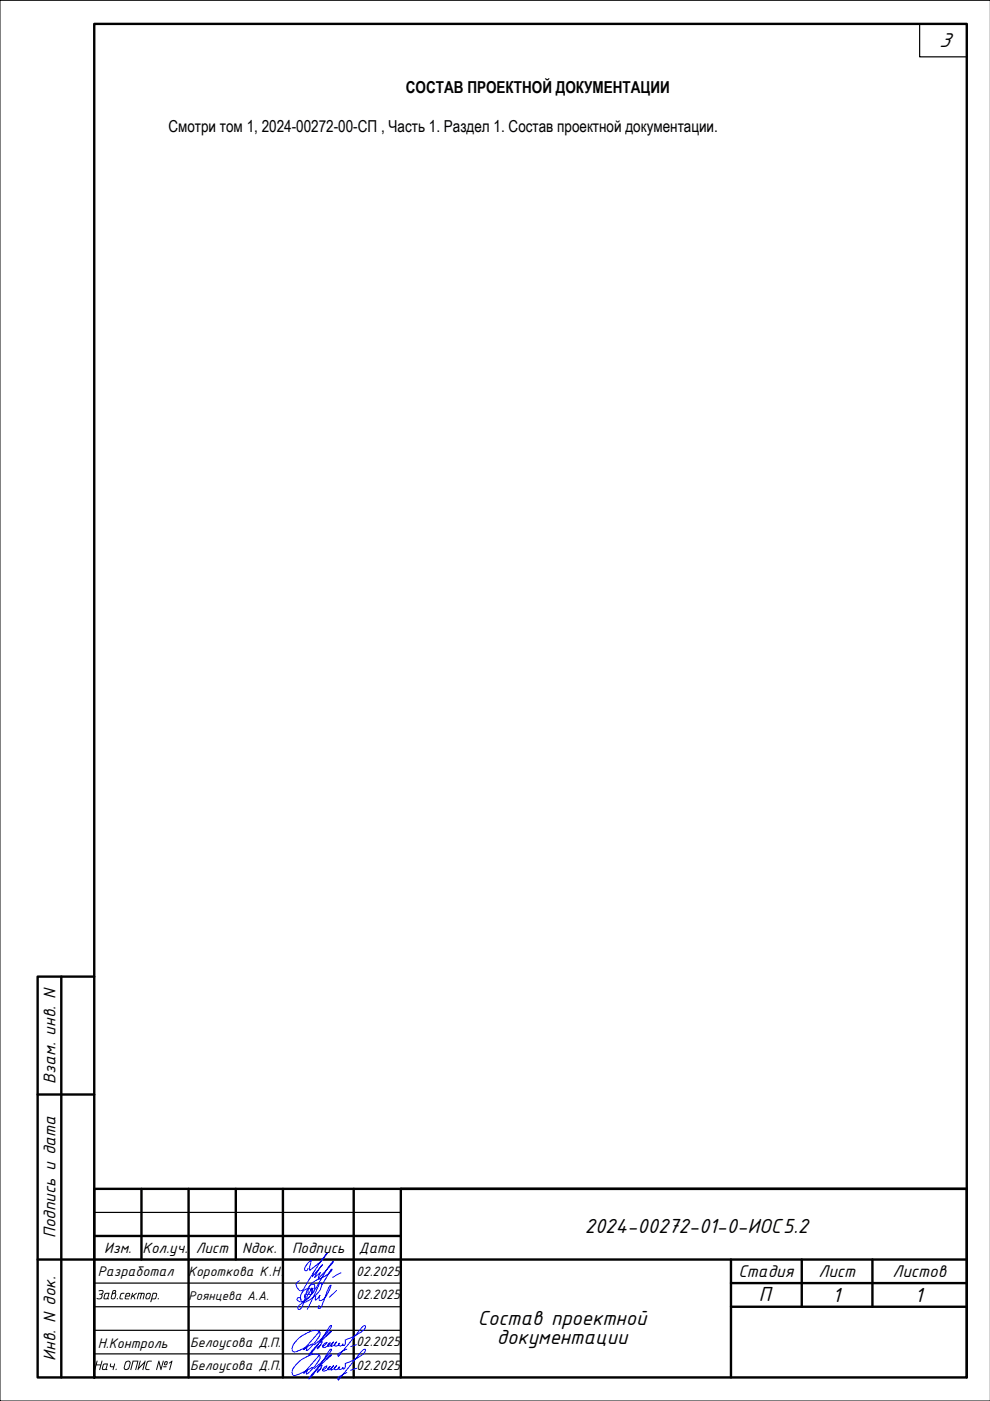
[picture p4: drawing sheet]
<svg xmlns="http://www.w3.org/2000/svg" width="210mm" height="297mm" viewBox="0 0 210 297" stroke-linecap="round" stroke-linejoin="round" font-family="sans-serif">
<defs><g id="words">
<g font-size="4.7">
<text x="199.2" y="10">3</text>
<text x="124" y="261.5">2024-00272-01-0-ИОС5.2</text>
<text x="160.9" y="275.9">П</text>
<text x="101.3" y="280.8">Состав проектной</text>
<text x="176.5" y="276.1">1</text>
<text x="194" y="276.1">1</text>
<text x="105.4" y="285">документации</text>
</g>
<g font-size="3.9">
<text x="11.7" y="229.8" transform="rotate(-90 11.7 229.8)">Взам. инв. N</text>
<text x="11.7" y="262.5" transform="rotate(-90 11.7 262.5)">Подпись и дата</text>
<text x="156.6" y="270.8">Стадия</text>
<text x="173.6" y="270.8">Лист</text>
<text x="189.3" y="270.8">Листов</text>
<text x="11.7" y="288.5" transform="rotate(-90 11.7 288.5)">Инв. N док.</text>
</g>
<g font-size="3.5">
<text x="86" y="19.6">СОСТАВ ПРОЕКТНОЙ ДОКУМЕНТАЦИИ</text>
<text x="35.7" y="28">Смотри том 1, 2024-00272-00-СП , Часть 1. Раздел 1. Состав проектной документации.</text>
</g>
<g font-size="3.4">
<text x="22.1" y="265.6">Изм.</text>
<text x="30.2" y="265.6">Кол.уч.</text>
<text x="41.5" y="265.6">Лист</text>
<text x="51.4" y="265.6">Nдок.</text>
<text x="61.9" y="265.6">Подпись</text>
<text x="76.1" y="265.6">Дата</text>
</g>
<g font-size="3.2">
<text x="20.8" y="270.6">Разработал</text>
<text x="20.8" y="285.8">Н.Контроль</text>
</g>
<g font-size="3.1">
<text x="20.2" y="275.5">Зав .сектор .</text>
<text x="39.9" y="270.6">Короткова К.Н.</text>
<text x="75.5" y="270.5">02.2025</text>
<text x="75.5" y="275.5">02.2025</text>
<text x="40.3" y="285.5">Белоусова Д.П.</text>
<text x="75.5" y="285.5">02.2025</text>
<text x="19.8" y="290.5">Нач . ОПИС №1</text>
<text x="40.3" y="290.5">Белоусова Д.П.</text>
<text x="75.5" y="290.5">02.2025</text>
</g>
<text font-size="2.9" x="40" y="275.5">Роянцева А.А.</text>
</g></defs>
<!-- layer: 0 -->
<g fill="none" stroke="#000" stroke-width=".51">
<path d="M20 5.1h185v286.9h-185zM13 207.1v84.9M20 207.1h-12v84.9h12M8 232.1h12M30 252.1v14.9M40 252.1v39.9M50 252.1v14.9M60 252.1v39.9M75 252.1v39.9M205 252.1h-120v39.9M8 267h197M20 262.1h65"/>
<path d="M155 277.1h50M155 267v25M155 272h50M170 267v10.1M185 267v10.1M20 292v-39.9h185v39.9"/>
</g>
<path d="M195 5.1h10v7h-10zM20 257.1h65M20 267h65M20 272h65M20 277.1h65M20 282.1h65M20 287h65" fill="none" stroke="#000" stroke-width=".25"/>
<path d="M210 .1h-210v296.9h210" fill="none" stroke="#000" stroke-width=".21"/>
<path d="M20 252.1h185" fill="none" stroke="#000" stroke-width=".36"/>
<!-- layer: Layer 2 -->
<g fill="none" stroke="#00f" stroke-width=".21">
<path d="M65 275l.2-.4a.43 .43 0 0 0-.7 .1 .43 .43 0 0 0 .4 .6 1.39 1.39 0 0 0 1-1.9 1.64 1.64 0 0 0-1.9 .6 1.64 1.64 0 0 0 .2 2.1l.8-.2a7.7 7.7 0 0 0 2.7-2.1l.4-.7 .1-.8a.21 .21 0 0 0-.1-.3 .21 .21 0 0 0-.3 .1l-2.6 5.5M65.3 275.2a1.54 1.54 0 0 1-2.3 .4 .4 .4 0 0 1 .4-.5 .4 .4 0 0 1 .4 .5M65.3 268.9a.39 .39 0 0 1-.2 .5 .39 .39 0 0 1-.5-.2 2.36 2.36 0 0 1 1.4-2l-.4 1.6 .1 .5 2.1-1.6 1.6-2.1a54.1 54.1 0 0 0-5.2 7.9 .62 .62 0 0 1-1-.2 .96 .96 0 0 1-.4-1 .96 .96 0 0 1 .7-.7M66.2 274.1a7.7 7.7 0 0 1-2.7 2.6 .52 .52 0 0 0-.4 .4 .52 .52 0 0 0 .3 .6l.4-.3 .6-1.1a9.3 9.3 0 0 1 1-3.4 .83 .83 0 0 1 1.3-.5v.3a1.44 1.44 0 0 1-.6 1.4l.2-1-.3 .4v-.4l-.7 1.4M66.5 269.7l-.3 1 2.2-2.6-.5 .6-1.2 2.1v.1l1.2-1.1-.4 1.2 2.5-2.6 .7-.9-1 1.1-3.4 5.6a.58 .58 0 0 1-.8 .2 .58 .58 0 0 1-.2-.9 3.5 3.5 0 0 1 2.7-2.5 4.4 4.4 0 0 0 2.4-1.8l-.3 .2-1.8 3M67 274.8l-.1 .9 .9-1.1-.1 1a.46 .46 0 0 0 .7 0 5.8 5.8 0 0 0 1.8-3.1l-.2 .1-.3 .3-1.4 3.8a.63 .63 0 0 1-.8 .7l-.1-.3 .3-.3M71.4 273.6l-1.6 1.4M72.3 269.9l-1.8 .9M67.7 287.3l-3.3 3.9 .7-.6-.2 .7 .4-.1 2.2-2.6a.87 .87 0 0 0 .3-1.1 .87 .87 0 0 0-1.1-.4 6.1 6.1 0 0 0-4.8 3.8l.1 .3a.7 .7 0 0 0 1.1 .3l3.1-1.6M67.7 282.3l-3.3 3.9 .7-.6-.2 .7 .4-.1 2.2-2.6a.87 .87 0 0 0 .3-1.1 .87 .87 0 0 0-1.1-.4 6 6 0 0 0-4.8 3.8l.1 .3a.79 .79 0 0 0 1.1 .3l3.1-1.6M67.9 289.6l.4-.2-.4 .9-.6 .7a.8 .8 0 0 1 .8-.8M67.9 284.6l.4-.2-.4 .9-.6 .7a.8 .8 0 0 1 .8-.8"/>
<path d="M68.4 290.5l.6-.4 .3-.5a.85 .85 0 0 0-.8 1.1l.7-.2 .8-.8a.42 .42 0 0 0-.4 .2 .42 .42 0 0 0 .1 .5l.7-.4 .3-.5-.4 .4-.1 .6 .4-.2 .8-.8-.4 .5a.37 .37 0 0 0 .2 .4 .37 .37 0 0 0 .5-.2l.3-.4a.31 .31 0 0 0-.2 .4 .31 .31 0 0 0 .5 .1l.4-.4a.21 .21 0 0 0 0 .3 .21 .21 0 0 0 .3 0l.2-.3v-.8l1.8-.8 1.7-1 .6-.5 .2-.7h-.2l-.4 .2-5.1 6.3-.1-.1-.1-.3 .3-.3 1.6-.9M68.4 285.5l.6-.4 .3-.5a.85 .85 0 0 0-.8 1.1l.7-.2 .8-.8a.42 .42 0 0 0-.4 .2 .42 .42 0 0 0 .1 .5l.7-.4 .3-.5-.4 .4-.1 .6 .4-.2 .8-.8-.4 .5a.37 .37 0 0 0 .2 .4 .37 .37 0 0 0 .5-.2l.3-.4a.33 .33 0 0 0-.1 .5 .33 .33 0 0 0 .5 0l.3-.4a.22 .22 0 0 0 0 .3 .22 .22 0 0 0 .3 0l.2-.3v-.8l1.8-.8 1.7-1 .7-.7 .1-.5h-.4l-.2 .2-5.1 6.3-.1-.1-.1-.3 .3-.3 1.6-.9M69.1 288.3l.5-.6 .7-.5-.2 .3a29.6 29.6 0 0 0-4.5 4.6l-.1 .3a36 36 0 0 0 4.3-6.1l.5-.2-.3 .6-1.1 1.4-2.3 2M69.1 283.3l1.2-1.1-.2 .3a28.8 28.8 0 0 0-4.5 4.7l-.1 .2a35.8 35.8 0 0 0 4.3-6.1l.5-.3-.3 .7a18 18 0 0 1-3.4 3.4M75.6 290.1l-1.3 .4M75.6 285.1l-1.3 .4"/>
</g>
<use href="#words"/>
</svg>
